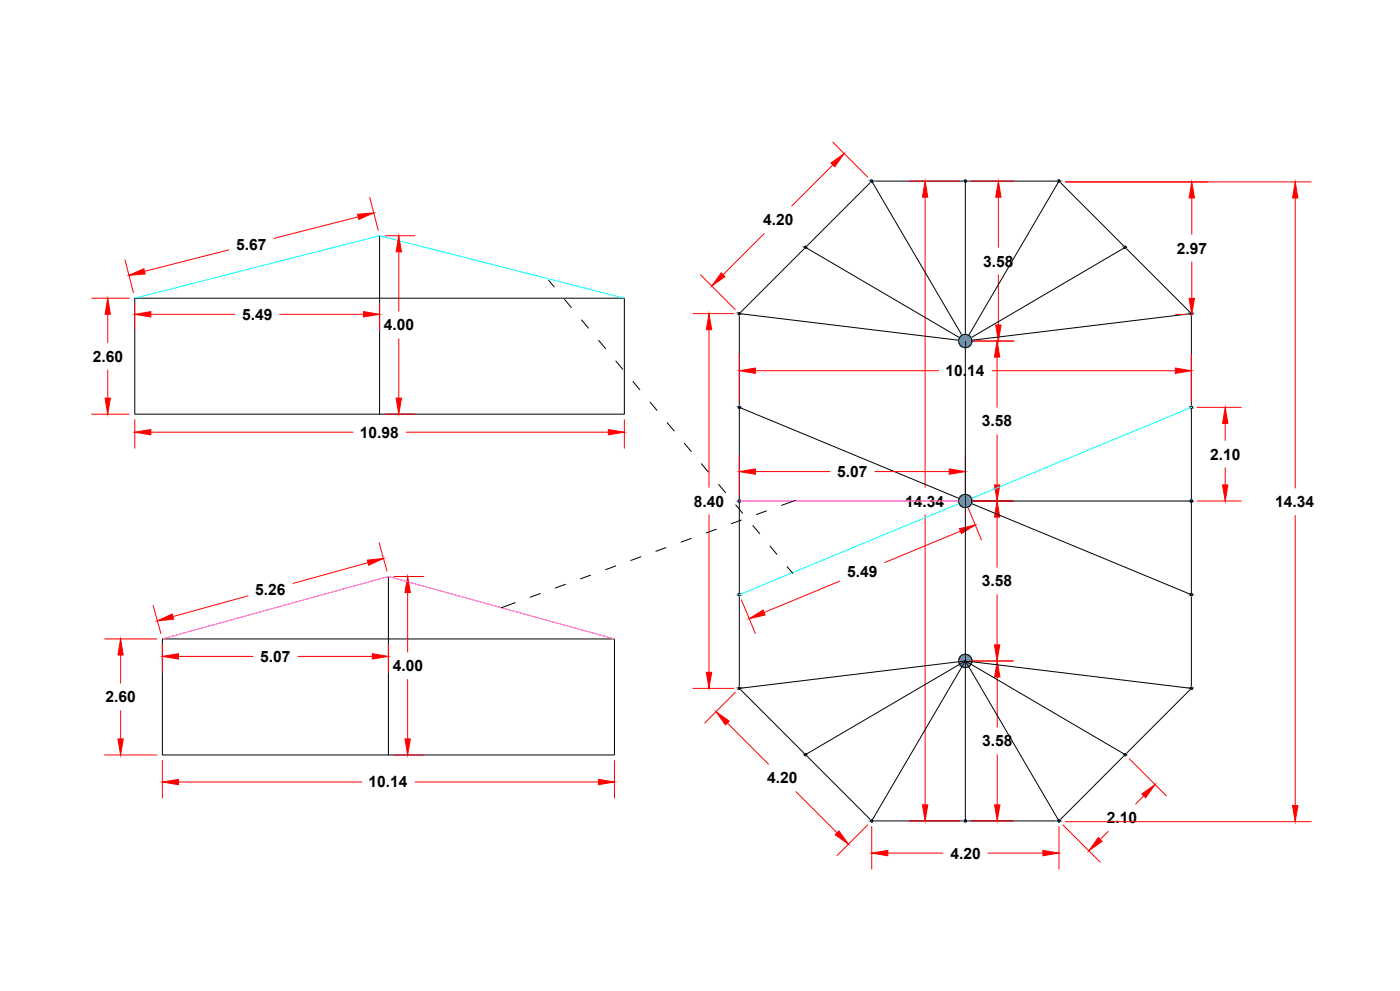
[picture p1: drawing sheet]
<svg xmlns="http://www.w3.org/2000/svg" width="1189mm" height="841mm" viewBox="0 0 1189 841" stroke-linecap="round" stroke-linejoin="round" font-family="sans-serif">
<defs><g id="words">
<g font-size="13.2">
<text x="648" y="191">4.20</text>
<text x="201" y="212">5.67</text>
<text x="999" y="215">2.97</text>
<text x="835" y="226">3.58</text>
<text x="206" y="271">5.49</text>
<text x="326" y="280">4.00</text>
<text x="79" y="307">2.60</text>
<text x="803" y="319">10.14</text>
<text x="834" y="362">3.58</text>
<text x="306" y="371">10.98</text>
<text x="1028" y="390">2.10</text>
<text x="711" y="405">5.07</text>
<text x="589" y="430">8.40</text>
<text x="769" y="430">14.34</text>
<text x="1083" y="430">14.34</text>
<text x="719" y="490">5.49</text>
<text x="834" y="498">3.58</text>
<text x="217" y="505">5.26</text>
<text x="221" y="562">5.07</text>
<text x="334" y="570">4.00</text>
<text x="90" y="596">2.60</text>
<text x="834" y="633">3.58</text>
<text x="652" y="665">4.20</text>
<text x="313" y="668">10.14</text>
<text x="940" y="699">2.10</text>
<text x="807" y="729">4.20</text>
</g>
</g></defs>
<!-- layer: 0 -->
<g fill="none" stroke="#000" stroke-width=".85">
<path d="M740 154l80 135-192-23M740 154h159M740 154l-112 112M820 154v135l-136-79M899 154l-79 135 135-79M899 154l113 112M322 200v151M466 238l5 6M114 253h416v98h-416zM479 254l6 7M494 271l6 7M628 266v318"/>
<path d="M1012 266v318M1012 266l-192 23v272l79 136M508 289l6 7M523 306l6 7M538 324l5 7M552 341l6 7M567 359l5 7M628 346l192 79M581 376l6 7M596 394l6 7M610 411l6 7M625 429l6 7"/>
<path d="M651 434l-9 3M675 425l-11 4M1012 425h-192l192 80M587 457l-9 3M608 449l-8 3M630 441l-9 3M639 446l6 7M544 473l-8 3M566 465l-9 3M654 463l6 7M330 489v152M480 496l-8 3"/>
<path d="M501 488l-8 3M523 480l-9 3M668 481l5 5M437 511l-11 5M459 504l-9 3M138 542h384v99h-384zM628 584l192-23-80 136M628 584l112 113M1012 584l-192-23 135 79M1012 584l-113 113M684 640l136-79v136M740 697h159"/>
<circle cx="740" cy="154" r="1"/>
<circle cx="820" cy="154" r="1"/>
<circle cx="899" cy="154" r="1"/>
<circle cx="684" cy="210" r="1"/>
<circle cx="955" cy="210" r="1"/>
<circle cx="628" cy="266" r="1"/>
<circle cx="1012" cy="266" r="1"/>
<circle cx="820" cy="289" r="6"/>
<circle cx="820" cy="289" r="1"/>
<circle cx="628" cy="346" r="1"/>
<circle cx="1012" cy="346" r="1"/>
<circle cx="628" cy="425" r="1"/>
<circle cx="820" cy="425" r="6"/>
<circle cx="820" cy="425" r="1"/>
<circle cx="1012" cy="425" r="1"/>
<circle cx="628" cy="505" r="1"/>
<circle cx="1012" cy="505" r="1"/>
<circle cx="820" cy="561" r="6"/>
<circle cx="628" cy="584" r="1"/>
<circle cx="1012" cy="584" r="1"/>
<circle cx="684" cy="640" r="1"/>
<circle cx="955" cy="640" r="1"/>
<circle cx="740" cy="697" r="1"/>
<circle cx="820" cy="697" r="1"/>
<circle cx="899" cy="697" r="1"/>
</g>
<g fill="none" stroke="#f00" stroke-width=".85">
<path d="M707 121l30 29M707 140l-35 35M772 154h43M824 154h37M905 154h209M314 167l7 28M786 167v247M848 167v43M1012 168v31M1100 168v246M304 184l-71 18M649 198l-35 35"/>
<path d="M194 212l-71 18M327 200h25M339 214v50M106 220l7 28M595 233l29 30M848 233v43M1012 222v31M78 253h32M114 258v22M322 258v22M91 267v24M128 267h71"/>
<path d="M237 267h72M588 266h35M602 280v134M998 267h10M339 287v51M824 289h37M91 314v24M628 301v40M641 315h156M842 315h156M847 303v43M1012 301v40"/>
<path d="M78 351h32M114 356v24M327 351h25M530 356v24M1016 346h38M1040 359v15M128 367h172M345 367h172M847 369v43M628 387v33M820 387v33M1040 397v15"/>
<path d="M641 400h64M743 400h63M602 437v134M786 437v246M822 430l11 28M824 425h36M847 439v42M1016 425h38M1100 438v246M816 451l-65 26M312 478l-63 17M322 461l7 24"/>
<path d="M335 489h25M713 493l-64 27M130 514l7 24M210 506l-63 17M346 503v50M630 509l11 29M847 505v42M89 542h44M102 556v24M138 547v24M152 557h63M253 557h63"/>
<path d="M330 547v24M346 577v50M824 561h36M847 575v42M588 584h35M624 588l-26 26M102 603v24M618 614l35 35M89 641h44M138 645v32M335 641h25M522 645v32"/>
<path d="M847 640v43M959 644l31 31M152 664h155M353 664h155M676 672l35 35M971 675l-7 7M772 697h43M824 697h36M905 697h209M737 700l-26 26M740 701v37M899 701v37"/>
<path d="M903 700l31 32M941 706l-7 6M754 724h47M839 724h47"/>
</g>
<g fill="#f00" stroke="#f00" stroke-width=".85">
<path d="M628 315l13-3v5z"/>
<path d="M998 312l14 3-14 2z"/>
<path d="M786 154l2 13h-5z"/>
<path d="M783 683h5l-2 14z"/>
<path d="M608 604l11 8-3 3z"/>
<path d="M709 708l3-3 8 11z"/>
<path d="M602 266l2 14h-4z"/>
<path d="M600 571h4l-2 13z"/>
<path d="M612 232l4 3-12 8z"/>
<path d="M706 138l11-8-8 12z"/>
<path d="M740 724l14-2v4z"/>
<path d="M886 722l13 2-13 2z"/>
<path d="M1038 412h5l-3 13z"/>
<path d="M1040 346l3 13h-5z"/>
<path d="M933 711l3 3-11 8z"/>
<path d="M970 674l11-8-8 11z"/>
<path d="M848 154l2 13h-4z"/>
<path d="M846 276h4l-2 13z"/>
<path d="M847 289l2 14h-5z"/>
<path d="M844 412h5l-2 13z"/>
<path d="M847 425l2 14h-5z"/>
<path d="M844 547h5l-2 14z"/>
<path d="M847 561l2 14h-4z"/>
<path d="M845 683h4l-2 14z"/>
<path d="M636 525l12-7 2 4z"/>
<path d="M815 449l13-3-12 7z"/>
<path d="M628 400l13-2v5z"/>
<path d="M806 398l14 2-14 3z"/>
<path d="M91 253l3 14h-5z"/>
<path d="M89 338h5l-3 13z"/>
<path d="M339 200l2 14h-5z"/>
<path d="M336 338h5l-2 13z"/>
<path d="M110 234l12-6 1 4z"/>
<path d="M304 182l13-1-12 5z"/>
<path d="M114 367l14-2v4z"/>
<path d="M517 365l13 2-13 2z"/>
<path d="M114 267l14-3v5z"/>
<path d="M309 264l13 3-13 2z"/>
<path d="M102 542l3 14h-5z"/>
<path d="M100 627h5l-3 14z"/>
<path d="M138 664l14-3v5z"/>
<path d="M508 661l14 3-14 2z"/>
<path d="M346 489l2 14h-4z"/>
<path d="M344 627h4l-2 14z"/>
<path d="M134 527l12-6 1 4z"/>
<path d="M312 475l14-1-13 6z"/>
<path d="M138 557l14-2v4z"/>
<path d="M316 555l14 2-14 2z"/>
<path d="M1012 154l2 14h-4z"/>
<path d="M1010 253h4l-2 14z"/>
<path d="M1100 154l2 14h-4z"/>
<path d="M1098 684h4l-2 13z"/>
</g>
<g fill="#7aafdf" stroke="#7aafdf" stroke-width=".85">
<path d="M627 265h1z"/>
<path d="M627 345h1z"/>
<path d="M627 424h1z"/>
<path d="M740 153h1z"/>
<path d="M740 155h1z"/>
<path d="M899 153h1z"/>
<path d="M899 155h1z"/>
<path d="M955 209h1z"/>
<path d="M955 211h1z"/>
<path d="M1011 265h1z"/>
<path d="M1011 267h1z"/>
<path d="M819 153h1z"/>
<path d="M740 696h1z"/>
<path d="M740 698h1z"/>
<path d="M899 696h1z"/>
<path d="M899 698h1z"/>
<path d="M955 640h1z"/>
<path d="M955 641h1z"/>
<path d="M1011 424h1z"/>
<path d="M1011 426h1z"/>
<path d="M819 696h1z"/>
<path d="M1011 345h1z"/>
<path d="M1011 347h1z"/>
<path d="M627 504h1z"/>
<path d="M627 583h1z"/>
<path d="M1011 583h1z"/>
<path d="M1011 585h1z"/>
<path d="M1011 504h1z"/>
<path d="M1011 506h1z"/>
<path d="M819 424h1z"/>
<path d="M819 289h1z"/>
<path d="M819 555h2z"/>
<path d="M818 566h4z"/>
<path d="M819 420h2z"/>
<path d="M818 430h4z"/>
<path d="M819 284h2z"/>
<path d="M818 295h4z"/>
<path d="M627 265h1zM627 265h1z"/>
<path d="M627 265l1 1zM627 266h1z"/>
<path d="M627 266h2zM627 266h2z"/>
<path d="M627 266h2zM627 266h2z"/>
<path d="M627 266h2zM627 266h2z"/>
<path d="M627 266h2zM627 266h2z"/>
<path d="M627 266h2zM627 266h2z"/>
<path d="M627 266h2zM627 266h2z"/>
<path d="M627 266h2zM627 266l2 1z"/>
<path d="M627 267h2zM627 267h1z"/>
<path d="M627 267h1zM627 267h1z"/>
<path d="M627 267h1zM627 267h1z"/>
<path d="M627 267h1zM627 267h1z"/>
<path d="M627 345h1zM627 345h1z"/>
<path d="M627 345h1zM627 345h1z"/>
<path d="M627 345h2zM627 345h2z"/>
<path d="M627 345h2zM627 345h2z"/>
<path d="M627 345h2zM627 345h2z"/>
<path d="M627 345l2 1zM627 345l2 1z"/>
<path d="M627 346h2zM627 346h2z"/>
<path d="M627 346h2zM627 346h2z"/>
<path d="M627 346h2zM627 346h2z"/>
<path d="M627 346h2zM627 346h1z"/>
<path d="M627 346h1zM627 346h1z"/>
<path d="M627 346h1zM627 346h1z"/>
<path d="M627 346h1zM627 346l1 1z"/>
<path d="M627 424h1zM627 424h1z"/>
<path d="M627 424l1 1zM627 424l1 1z"/>
<path d="M627 425h2zM627 425h2z"/>
<path d="M627 425h2zM627 425h2z"/>
<path d="M627 425h2zM627 425h2z"/>
<path d="M627 425h2zM627 425h2z"/>
<path d="M627 425h2zM627 425h2z"/>
<path d="M627 425h2zM627 425l2 1z"/>
<path d="M627 426h2zM627 426h2z"/>
<path d="M627 426h2zM627 426h1z"/>
<path d="M627 426h1zM627 426h1z"/>
<path d="M627 426h1zM627 426h1z"/>
<path d="M627 426h1zM627 426h1z"/>
<path d="M627 265h1zM627 265h1z"/>
<path d="M627 265l1 1zM627 266h1z"/>
<path d="M627 266h2zM627 266h2z"/>
<path d="M627 266h2zM627 266h2z"/>
<path d="M627 266h2zM627 266h2z"/>
<path d="M627 266h2zM627 266h2z"/>
<path d="M627 266h2zM627 266h2z"/>
<path d="M627 266h2zM627 266h2z"/>
<path d="M627 266h2zM627 266l2 1z"/>
<path d="M627 267h2zM627 267h1z"/>
<path d="M627 267h1zM627 267h1z"/>
<path d="M627 267h1zM627 267h1z"/>
<path d="M627 267h1zM627 267h1z"/>
<path d="M684 209h1zM683 209h2z"/>
<path d="M683 209h2zM683 209h2z"/>
<path d="M683 209h2zM683 209h2z"/>
<path d="M683 209l2 1zM683 209l2 1z"/>
<path d="M683 210h2zM683 210h2z"/>
<path d="M683 210h2zM683 210h2z"/>
<path d="M683 210h2zM683 210h2z"/>
<path d="M683 210h2zM683 210h2z"/>
<path d="M683 210h2zM683 210h2z"/>
<path d="M683 210h2zM683 210l2 1z"/>
<path d="M683 211h2zM683 211h2z"/>
<path d="M683 211h2zM683 211h1z"/>
<path d="M740 153h1zM740 153h1z"/>
<path d="M740 153h1zM740 153h1z"/>
<path d="M740 153h1zM740 153h1z"/>
<path d="M740 153h1zM740 153h1z"/>
<path d="M739 153h2zM739 153h2z"/>
<path d="M739 153l2 1zM739 153l2 1z"/>
<path d="M739 154h2zM739 154h2z"/>
<path d="M739 154h2zM739 154h2z"/>
<path d="M739 154h2zM739 154h2z"/>
<path d="M739 154h2zM739 154h2z"/>
<path d="M739 154h2zM739 154h2z"/>
<path d="M740 154h1zM740 154h1z"/>
<path d="M740 154h1zM740 154l1 1z"/>
<path d="M740 155h1zM740 155h1z"/>
<path d="M899 153h1zM899 153h1z"/>
<path d="M899 153h1zM899 153h1z"/>
<path d="M899 153h1zM899 153h1z"/>
<path d="M899 153h1zM899 153h1z"/>
<path d="M898 153h2zM898 153h2z"/>
<path d="M898 153l2 1zM898 153l2 1z"/>
<path d="M898 154h2zM898 154h2z"/>
<path d="M898 154h2zM898 154h2z"/>
<path d="M898 154h2zM898 154h2z"/>
<path d="M898 154h2zM898 154h2z"/>
<path d="M898 154h2zM898 154h2z"/>
<path d="M899 154h1zM899 154h1z"/>
<path d="M899 154h1zM899 154l1 1z"/>
<path d="M899 155h1zM899 155h1z"/>
<path d="M955 209h1zM955 209h1z"/>
<path d="M955 209h1zM955 209h1z"/>
<path d="M955 209h1zM955 209h1z"/>
<path d="M955 209h1zM955 209h1z"/>
<path d="M955 209l1 1zM955 209l1 1z"/>
<path d="M955 210h1zM955 210h1z"/>
<path d="M955 210h1zM955 210h1z"/>
<path d="M955 210h1zM955 210h1z"/>
<path d="M955 210h1zM955 210h1z"/>
<path d="M955 210h1zM955 210h1z"/>
<path d="M955 210h1zM955 210l1 1z"/>
<path d="M955 211h1zM955 211h1z"/>
<path d="M955 211h1zM955 211h1z"/>
<path d="M955 211h1zM955 211h1z"/>
<path d="M1011 265h1zM1011 265h1z"/>
<path d="M1011 265h1zM1011 265h1z"/>
<path d="M1011 265l1 1zM1011 266h1z"/>
<path d="M1011 266h2zM1011 266h2z"/>
<path d="M1011 266h2zM1011 266h2z"/>
<path d="M1011 266h2zM1011 266h2z"/>
<path d="M1011 266h2zM1011 266h2z"/>
<path d="M1011 266h2zM1011 266h2z"/>
<path d="M1011 266h2zM1011 266h2z"/>
<path d="M1011 266h2zM1011 266l2 1z"/>
<path d="M1011 267h2zM1011 267h1z"/>
<path d="M1011 267h1zM1011 267h1z"/>
<path d="M1011 267h1zM1011 267h1z"/>
<path d="M1011 267h1zM1011 267h1z"/>
<path d="M899 153h1zM899 153h1z"/>
<path d="M899 153h1zM899 153h1z"/>
<path d="M899 153h1zM899 153h1z"/>
<path d="M899 153h1zM899 153h1z"/>
<path d="M898 153h2zM898 153h2z"/>
<path d="M898 153l2 1zM898 153l2 1z"/>
<path d="M898 154h2zM898 154h2z"/>
<path d="M898 154h2zM898 154h2z"/>
<path d="M898 154h2zM898 154h2z"/>
<path d="M898 154h2zM898 154h2z"/>
<path d="M898 154h2zM898 154h2z"/>
<path d="M899 154h1zM899 154h1z"/>
<path d="M899 154h1zM899 154l1 1z"/>
<path d="M899 155h1zM899 155h1z"/>
<path d="M819 153h1zM819 153h1z"/>
<path d="M819 153h1zM819 153h1z"/>
<path d="M819 153h2zM819 153h2z"/>
<path d="M819 153h2zM819 153h2z"/>
<path d="M819 153l2 1zM819 153l2 1z"/>
<path d="M819 154h2zM819 154h2z"/>
<path d="M819 154h2zM819 154h2z"/>
<path d="M819 154h2zM819 154h2z"/>
<path d="M819 154h2zM819 154h2z"/>
<path d="M819 154h2zM819 154h1z"/>
<path d="M819 154h1zM819 154h1z"/>
<path d="M819 154h1zM819 154l1 1z"/>
<path d="M819 155h1zM819 155h1z"/>
<path d="M740 153h1zM740 153h1z"/>
<path d="M740 153h1zM740 153h1z"/>
<path d="M740 153h1zM740 153h1z"/>
<path d="M740 153h1zM740 153h1z"/>
<path d="M739 153h2zM739 153h2z"/>
<path d="M739 153l2 1zM739 153l2 1z"/>
<path d="M739 154h2zM739 154h2z"/>
<path d="M739 154h2zM739 154h2z"/>
<path d="M739 154h2zM739 154h2z"/>
<path d="M739 154h2zM739 154h2z"/>
<path d="M739 154h2zM739 154h2z"/>
<path d="M740 154h1zM740 154h1z"/>
<path d="M740 154h1zM740 154l1 1z"/>
<path d="M740 155h1zM740 155h1z"/>
<path d="M627 424h1zM627 424h1z"/>
<path d="M627 424l1 1zM627 424l1 1z"/>
<path d="M627 425h2zM627 425h2z"/>
<path d="M627 425h2zM627 425h2z"/>
<path d="M627 425h2zM627 425h2z"/>
<path d="M627 425h2zM627 425h2z"/>
<path d="M627 425h2zM627 425h2z"/>
<path d="M627 425h2zM627 425l2 1z"/>
<path d="M627 426h2zM627 426h2z"/>
<path d="M627 426h2zM627 426h1z"/>
<path d="M627 426h1zM627 426h1z"/>
<path d="M627 426h1zM627 426h1z"/>
<path d="M627 426h1zM627 426h1z"/>
<path d="M627 424h1zM627 424h1z"/>
<path d="M627 424l1 1zM627 424l1 1z"/>
<path d="M627 425h2zM627 425h2z"/>
<path d="M627 425h2zM627 425h2z"/>
<path d="M627 425h2zM627 425h2z"/>
<path d="M627 425h2zM627 425h2z"/>
<path d="M627 425h2zM627 425h2z"/>
<path d="M627 425h2zM627 425l2 1z"/>
<path d="M627 426h2zM627 426h2z"/>
<path d="M627 426h2zM627 426h1z"/>
<path d="M627 426h1zM627 426h1z"/>
<path d="M627 426h1zM627 426h1z"/>
<path d="M627 426h1zM627 426h1z"/>
<path d="M684 640h1zM683 640h2z"/>
<path d="M683 640h2zM683 640h2z"/>
<path d="M683 640h2zM683 640h2z"/>
<path d="M683 640h2zM683 640h2z"/>
<path d="M683 640h2zM683 640h2z"/>
<path d="M683 640h2zM683 640h2z"/>
<path d="M683 640h2zM683 640l2 1z"/>
<path d="M683 641h2zM683 641h2z"/>
<path d="M683 641h2zM683 641h2z"/>
<path d="M683 641h2zM683 641h2z"/>
<path d="M683 641h2zM683 641h2z"/>
<path d="M683 641h2zM683 641h1z"/>
<path d="M740 696h1zM740 696h1z"/>
<path d="M740 696h1zM740 696h1z"/>
<path d="M740 696h1zM740 696h1z"/>
<path d="M740 696h1zM740 696h1z"/>
<path d="M739 696h2zM739 696h2z"/>
<path d="M739 696h2zM739 696h2z"/>
<path d="M739 696l2 1zM739 696l2 1z"/>
<path d="M739 697h2zM739 697h2z"/>
<path d="M739 697h2zM739 697h2z"/>
<path d="M739 697h2zM739 697h2z"/>
<path d="M739 697h2zM739 697h2z"/>
<path d="M740 697h1zM740 697h1z"/>
<path d="M740 697h1zM740 697h1z"/>
<path d="M740 697h1zM740 697l1 1z"/>
<path d="M899 696h1zM899 696h1z"/>
<path d="M899 696h1zM899 696h1z"/>
<path d="M899 696h1zM899 696h1z"/>
<path d="M899 696h1zM899 696h1z"/>
<path d="M898 696h2zM898 696h2z"/>
<path d="M898 696h2zM898 696h2z"/>
<path d="M898 696l2 1zM898 696l2 1z"/>
<path d="M898 697h2zM898 697h2z"/>
<path d="M898 697h2zM898 697h2z"/>
<path d="M898 697h2zM898 697h2z"/>
<path d="M898 697h2zM898 697h2z"/>
<path d="M899 697h1zM899 697h1z"/>
<path d="M899 697h1zM899 697h1z"/>
<path d="M899 697h1zM899 697l1 1z"/>
<path d="M955 640h1zM955 640h1z"/>
<path d="M955 640h1zM955 640h1z"/>
<path d="M955 640h1zM955 640h1z"/>
<path d="M955 640h1zM955 640h1z"/>
<path d="M955 640h1zM955 640h1z"/>
<path d="M955 640h1zM955 640h1z"/>
<path d="M955 640h1zM955 640h1z"/>
<path d="M955 640h1zM955 640l1 1z"/>
<path d="M955 641h1zM955 641h1z"/>
<path d="M955 641h1zM955 641h1z"/>
<path d="M955 641h1zM955 641h1z"/>
<path d="M955 641h1zM955 641h1z"/>
<path d="M955 641h1zM955 641h1z"/>
<path d="M955 641h1zM955 641h1z"/>
<path d="M1011 424h1zM1011 424h1z"/>
<path d="M1011 424h1zM1011 424h1z"/>
<path d="M1011 424l1 1zM1011 424l1 1z"/>
<path d="M1011 425h2zM1011 425h2z"/>
<path d="M1011 425h2zM1011 425h2z"/>
<path d="M1011 425h2zM1011 425h2z"/>
<path d="M1011 425h2zM1011 425h2z"/>
<path d="M1011 425h2zM1011 425h2z"/>
<path d="M1011 425h2zM1011 425l2 1z"/>
<path d="M1011 426h2zM1011 426h2z"/>
<path d="M1011 426h2zM1011 426h1z"/>
<path d="M1011 426h1zM1011 426h1z"/>
<path d="M1011 426h1zM1011 426h1z"/>
<path d="M1011 426h1zM1011 426h1z"/>
<path d="M899 696h1zM899 696h1z"/>
<path d="M899 696h1zM899 696h1z"/>
<path d="M899 696h1zM899 696h1z"/>
<path d="M899 696h1zM899 696h1z"/>
<path d="M898 696h2zM898 696h2z"/>
<path d="M898 696h2zM898 696h2z"/>
<path d="M898 696l2 1zM898 696l2 1z"/>
<path d="M898 697h2zM898 697h2z"/>
<path d="M898 697h2zM898 697h2z"/>
<path d="M898 697h2zM898 697h2z"/>
<path d="M898 697h2zM898 697h2z"/>
<path d="M899 697h1zM899 697h1z"/>
<path d="M899 697h1zM899 697h1z"/>
<path d="M899 697h1zM899 697l1 1z"/>
<path d="M819 696h1zM819 696h1z"/>
<path d="M819 696h1zM819 696h1z"/>
<path d="M819 696h2zM819 696h2z"/>
<path d="M819 696h2zM819 696h2z"/>
<path d="M819 696h2zM819 696h2z"/>
<path d="M819 696l2 1zM819 696l2 1z"/>
<path d="M819 697h2zM819 697h2z"/>
<path d="M819 697h2zM819 697h2z"/>
<path d="M819 697h2zM819 697h2z"/>
<path d="M819 697h2zM819 697h1z"/>
<path d="M819 697h1zM819 697h1z"/>
<path d="M819 697h1zM819 697h1z"/>
<path d="M819 697h1zM819 697l1 1z"/>
<path d="M740 696h1zM740 696h1z"/>
<path d="M740 696h1zM740 696h1z"/>
<path d="M740 696h1zM740 696h1z"/>
<path d="M740 696h1zM740 696h1z"/>
<path d="M739 696h2zM739 696h2z"/>
<path d="M739 696h2zM739 696h2z"/>
<path d="M739 696l2 1zM739 696l2 1z"/>
<path d="M739 697h2zM739 697h2z"/>
<path d="M739 697h2zM739 697h2z"/>
<path d="M739 697h2zM739 697h2z"/>
<path d="M739 697h2zM739 697h2z"/>
<path d="M740 697h1zM740 697h1z"/>
<path d="M740 697h1zM740 697h1z"/>
<path d="M740 697h1zM740 697l1 1z"/>
<path d="M1011 265h1zM1011 265h1z"/>
<path d="M1011 265h1zM1011 265h1z"/>
<path d="M1011 265l1 1zM1011 266h1z"/>
<path d="M1011 266h2zM1011 266h2z"/>
<path d="M1011 266h2zM1011 266h2z"/>
<path d="M1011 266h2zM1011 266h2z"/>
<path d="M1011 266h2zM1011 266h2z"/>
<path d="M1011 266h2zM1011 266h2z"/>
<path d="M1011 266h2zM1011 266h2z"/>
<path d="M1011 266h2zM1011 266l2 1z"/>
<path d="M1011 267h2zM1011 267h1z"/>
<path d="M1011 267h1zM1011 267h1z"/>
<path d="M1011 267h1zM1011 267h1z"/>
<path d="M1011 267h1zM1011 267h1z"/>
<path d="M1011 345h1zM1011 345h1z"/>
<path d="M1011 345h1zM1011 345h1z"/>
<path d="M1011 345h1zM1011 345h1z"/>
<path d="M1011 345h2zM1011 345h2z"/>
<path d="M1011 345h2zM1011 345h2z"/>
<path d="M1011 345h2zM1011 345h2z"/>
<path d="M1011 345l2 1zM1011 345l2 1z"/>
<path d="M1011 346h2zM1011 346h2z"/>
<path d="M1011 346h2zM1011 346h2z"/>
<path d="M1011 346h2zM1011 346h2z"/>
<path d="M1011 346h2zM1011 346h1z"/>
<path d="M1011 346h1zM1011 346h1z"/>
<path d="M1011 346h1zM1011 346h1z"/>
<path d="M1011 346h1zM1011 346l1 1z"/>
<path d="M1011 424h1zM1011 424h1z"/>
<path d="M1011 424h1zM1011 424h1z"/>
<path d="M1011 424l1 1zM1011 424l1 1z"/>
<path d="M1011 425h2zM1011 425h2z"/>
<path d="M1011 425h2zM1011 425h2z"/>
<path d="M1011 425h2zM1011 425h2z"/>
<path d="M1011 425h2zM1011 425h2z"/>
<path d="M1011 425h2zM1011 425h2z"/>
<path d="M1011 425h2zM1011 425l2 1z"/>
<path d="M1011 426h2zM1011 426h2z"/>
<path d="M1011 426h2zM1011 426h1z"/>
<path d="M1011 426h1zM1011 426h1z"/>
<path d="M1011 426h1zM1011 426h1z"/>
<path d="M1011 426h1zM1011 426h1z"/>
<path d="M1011 265h1zM1011 265h1z"/>
<path d="M1011 265h1zM1011 265h1z"/>
<path d="M1011 265l1 1zM1011 266h1z"/>
<path d="M1011 266h2zM1011 266h2z"/>
<path d="M1011 266h2zM1011 266h2z"/>
<path d="M1011 266h2zM1011 266h2z"/>
<path d="M1011 266h2zM1011 266h2z"/>
<path d="M1011 266h2zM1011 266h2z"/>
<path d="M1011 266h2zM1011 266h2z"/>
<path d="M1011 266h2zM1011 266l2 1z"/>
<path d="M1011 267h2zM1011 267h1z"/>
<path d="M1011 267h1zM1011 267h1z"/>
<path d="M1011 267h1zM1011 267h1z"/>
<path d="M1011 267h1zM1011 267h1z"/>
<path d="M627 504h1zM627 504h1z"/>
<path d="M627 504h1zM627 504h1z"/>
<path d="M627 504h2zM627 504h2z"/>
<path d="M627 504h2zM627 504h2z"/>
<path d="M627 504l2 1zM627 504l2 1z"/>
<path d="M627 505h2zM627 505h2z"/>
<path d="M627 505h2zM627 505h2z"/>
<path d="M627 505h2zM627 505h2z"/>
<path d="M627 505h2zM627 505h2z"/>
<path d="M627 505h2zM627 505h1z"/>
<path d="M627 505h1zM627 505h1z"/>
<path d="M627 505h1zM627 505l1 1z"/>
<path d="M627 506h1zM627 506h1z"/>
<path d="M627 583h1zM627 583h1z"/>
<path d="M627 583l1 1zM627 584h1z"/>
<path d="M627 584h2zM627 584h2z"/>
<path d="M627 584h2zM627 584h2z"/>
<path d="M627 584h2zM627 584h2z"/>
<path d="M627 584h2zM627 584h2z"/>
<path d="M627 584h2zM627 584h2z"/>
<path d="M627 584h2zM627 584l2 1z"/>
<path d="M627 585h2zM627 585h2z"/>
<path d="M627 585h2zM627 585h1z"/>
<path d="M627 585h1zM627 585h1z"/>
<path d="M627 585h1zM627 585h1z"/>
<path d="M627 585h1zM627 585h1z"/>
<path d="M627 583h1zM627 583h1z"/>
<path d="M627 583l1 1zM627 584h1z"/>
<path d="M627 584h2zM627 584h2z"/>
<path d="M627 584h2zM627 584h2z"/>
<path d="M627 584h2zM627 584h2z"/>
<path d="M627 584h2zM627 584h2z"/>
<path d="M627 584h2zM627 584h2z"/>
<path d="M627 584h2zM627 584l2 1z"/>
<path d="M627 585h2zM627 585h2z"/>
<path d="M627 585h2zM627 585h1z"/>
<path d="M627 585h1zM627 585h1z"/>
<path d="M627 585h1zM627 585h1z"/>
<path d="M627 585h1zM627 585h1z"/>
<path d="M627 583h1zM627 583h1z"/>
<path d="M627 583l1 1zM627 584h1z"/>
<path d="M627 584h2zM627 584h2z"/>
<path d="M627 584h2zM627 584h2z"/>
<path d="M627 584h2zM627 584h2z"/>
<path d="M627 584h2zM627 584h2z"/>
<path d="M627 584h2zM627 584h2z"/>
<path d="M627 584h2zM627 584l2 1z"/>
<path d="M627 585h2zM627 585h2z"/>
<path d="M627 585h2zM627 585h1z"/>
<path d="M627 585h1zM627 585h1z"/>
<path d="M627 585h1zM627 585h1z"/>
<path d="M627 585h1zM627 585h1z"/>
<path d="M1011 583h1zM1011 583h1z"/>
<path d="M1011 583h1zM1011 583h1z"/>
<path d="M1011 583l1 1zM1011 584h1z"/>
<path d="M1011 584h2zM1011 584h2z"/>
<path d="M1011 584h2zM1011 584h2z"/>
<path d="M1011 584h2zM1011 584h2z"/>
<path d="M1011 584h2zM1011 584h2z"/>
<path d="M1011 584h2zM1011 584h2z"/>
<path d="M1011 584h2zM1011 584l2 1z"/>
<path d="M1011 585h2zM1011 585h2z"/>
<path d="M1011 585h2zM1011 585h1z"/>
<path d="M1011 585h1zM1011 585h1z"/>
<path d="M1011 585h1zM1011 585h1z"/>
<path d="M1011 585h1zM1011 585h1z"/>
<path d="M1011 504h1zM1011 504h1z"/>
<path d="M1011 504h1zM1011 504h1z"/>
<path d="M1011 504h1zM1011 504h1z"/>
<path d="M1011 504h2zM1011 504h2z"/>
<path d="M1011 504h2zM1011 504h2z"/>
<path d="M1011 504l2 1zM1011 504l2 1z"/>
<path d="M1011 505h2zM1011 505h2z"/>
<path d="M1011 505h2zM1011 505h2z"/>
<path d="M1011 505h2zM1011 505h2z"/>
<path d="M1011 505h2zM1011 505h2z"/>
<path d="M1011 505h2zM1011 505h1z"/>
<path d="M1011 505h1zM1011 505h1z"/>
<path d="M1011 505h1zM1011 505l1 1z"/>
<path d="M1011 506h1zM1011 506h1z"/>
<path d="M1011 583h1zM1011 583h1z"/>
<path d="M1011 583h1zM1011 583h1z"/>
<path d="M1011 583l1 1zM1011 584h1z"/>
<path d="M1011 584h2zM1011 584h2z"/>
<path d="M1011 584h2zM1011 584h2z"/>
<path d="M1011 584h2zM1011 584h2z"/>
<path d="M1011 584h2zM1011 584h2z"/>
<path d="M1011 584h2zM1011 584h2z"/>
<path d="M1011 584h2zM1011 584l2 1z"/>
<path d="M1011 585h2zM1011 585h2z"/>
<path d="M1011 585h2zM1011 585h1z"/>
<path d="M1011 585h1zM1011 585h1z"/>
<path d="M1011 585h1zM1011 585h1z"/>
<path d="M1011 585h1zM1011 585h1z"/>
<path d="M819 424h1zM819 424h1z"/>
<path d="M819 424l1 1zM819 424l1 1z"/>
<path d="M819 425h2zM819 425h2z"/>
<path d="M819 425h2zM819 425h2z"/>
<path d="M819 425h2zM819 425h2z"/>
<path d="M819 425h2zM819 425h2z"/>
<path d="M819 425h2zM819 425h2z"/>
<path d="M819 425h2zM819 425l2 1z"/>
<path d="M819 426h2zM819 426h2z"/>
<path d="M819 426h2zM819 426h1z"/>
<path d="M819 426h1zM819 426h1z"/>
<path d="M819 426h1zM819 426h1z"/>
<path d="M819 426h1zM819 426h1z"/>
<path d="M819 424h1zM819 424h1z"/>
<path d="M819 424l1 1zM819 424l1 1z"/>
<path d="M819 425h2zM819 425h2z"/>
<path d="M819 425h2zM819 425h2z"/>
<path d="M819 425h2zM819 425h2z"/>
<path d="M819 425h2zM819 425h2z"/>
<path d="M819 425h2zM819 425h2z"/>
<path d="M819 425h2zM819 425l2 1z"/>
<path d="M819 426h2zM819 426h2z"/>
<path d="M819 426h2zM819 426h1z"/>
<path d="M819 426h1zM819 426h1z"/>
<path d="M819 426h1zM819 426h1z"/>
<path d="M819 426h1zM819 426h1z"/>
<path d="M819 424h1zM819 424h1z"/>
<path d="M819 424l1 1zM819 424l1 1z"/>
<path d="M819 425h2zM819 425h2z"/>
<path d="M819 425h2zM819 425h2z"/>
<path d="M819 425h2zM819 425h2z"/>
<path d="M819 425h2zM819 425h2z"/>
<path d="M819 425h2zM819 425h2z"/>
<path d="M819 425h2zM819 425l2 1z"/>
<path d="M819 426h2zM819 426h2z"/>
<path d="M819 426h2zM819 426h1z"/>
<path d="M819 426h1zM819 426h1z"/>
<path d="M819 426h1zM819 426h1z"/>
<path d="M819 426h1zM819 426h1z"/>
<path d="M819 289h1zM819 289h1z"/>
<path d="M819 289h1zM819 289h1z"/>
<path d="M819 289h2zM819 289h2z"/>
<path d="M819 289h2zM819 289h2z"/>
<path d="M819 289h2zM819 289h2z"/>
<path d="M819 289h2zM819 289h2z"/>
<path d="M819 289l2 1zM819 289l2 1z"/>
<path d="M819 290h2zM819 290h2z"/>
<path d="M819 290h2zM819 290h2z"/>
<path d="M819 290h2zM819 290h1z"/>
<path d="M819 290h1zM819 290h1z"/>
<path d="M819 290h1zM819 290h1z"/>
<path d="M819 290h1zM819 290h1z"/>
<path d="M819 289h1zM819 289h1z"/>
<path d="M819 289h1zM819 289h1z"/>
<path d="M819 289h2zM819 289h2z"/>
<path d="M819 289h2zM819 289h2z"/>
<path d="M819 289h2zM819 289h2z"/>
<path d="M819 289h2zM819 289h2z"/>
<path d="M819 289l2 1zM819 289l2 1z"/>
<path d="M819 290h2zM819 290h2z"/>
<path d="M819 290h2zM819 290h2z"/>
<path d="M819 290h2zM819 290h1z"/>
<path d="M819 290h1zM819 290h1z"/>
<path d="M819 290h1zM819 290h1z"/>
<path d="M819 290h1zM819 290h1z"/>
<path d="M819 289h1zM819 289h1z"/>
<path d="M819 289h1zM819 289h1z"/>
<path d="M819 289h2zM819 289h2z"/>
<path d="M819 289h2zM819 289h2z"/>
<path d="M819 289h2zM819 289h2z"/>
<path d="M819 289h2zM819 289h2z"/>
<path d="M819 289l2 1zM819 289l2 1z"/>
<path d="M819 290h2zM819 290h2z"/>
<path d="M819 290h2zM819 290h2z"/>
<path d="M819 290h2zM819 290h1z"/>
<path d="M819 290h1zM819 290h1z"/>
<path d="M819 290h1zM819 290h1z"/>
<path d="M819 290h1zM819 290h1z"/>
<path d="M819 555l3 1zM818 556h4z"/>
<path d="M818 556h5zM817 556h6z"/>
<path d="M817 556l6 1v-1zM816 557l1-1 6 1z"/>
<path d="M816 557h8h-1zM816 557h8h-8z"/>
<path d="M816 557l9 1-1-1zM816 557l9 1h-10z"/>
<path d="M815 558l10 1v-1zM815 558l10 1h-10z"/>
<path d="M815 559l10 1v-1zM815 559l10 1h-11z"/>
<path d="M814 560l11 1v-1zM814 560l11 1h-11z"/>
<path d="M814 561l11 1v-1zM814 561l11 1h-11z"/>
<path d="M814 562l11 1v-1zM814 562l11 1h-10z"/>
<path d="M815 563l10 1v-1zM815 563l10 1h-10z"/>
<path d="M815 564h9h1zM815 564h9h-8z"/>
<path d="M816 564l7 1 1-1zM816 564l7 1h-7z"/>
<path d="M816 565l7 1v-1zM816 565l7 1h-6z"/>
<path d="M817 566h6zM817 566h5z"/>
<path d="M818 566h3zM819 566h2z"/>
<path d="M819 555l3 1zM818 556h4z"/>
<path d="M818 556h5zM817 556h6z"/>
<path d="M817 556l6 1v-1zM816 557l1-1 6 1z"/>
<path d="M816 557h8h-1zM816 557h8h-8z"/>
<path d="M816 557l9 1-1-1zM816 557l9 1h-10z"/>
<path d="M815 558l10 1v-1zM815 558l10 1h-10z"/>
<path d="M815 559l10 1v-1zM815 559l10 1h-11z"/>
<path d="M814 560l11 1v-1zM814 560l11 1h-11z"/>
<path d="M814 561l11 1v-1zM814 561l11 1h-11z"/>
<path d="M814 562l11 1v-1zM814 562l11 1h-10z"/>
<path d="M815 563l10 1v-1zM815 563l10 1h-10z"/>
<path d="M815 564h9h1zM815 564h9h-8z"/>
<path d="M816 564l7 1 1-1zM816 564l7 1h-7z"/>
<path d="M816 565l7 1v-1zM816 565l7 1h-6z"/>
<path d="M817 566h6zM817 566h5z"/>
<path d="M818 566h3zM819 566h2z"/>
<path d="M819 555l3 1zM818 556h4z"/>
<path d="M818 556h5zM817 556h6z"/>
<path d="M817 556l6 1v-1zM816 557l1-1 6 1z"/>
<path d="M816 557h8h-1zM816 557h8h-8z"/>
<path d="M816 557l9 1-1-1zM816 557l9 1h-10z"/>
<path d="M815 558l10 1v-1zM815 558l10 1h-10z"/>
<path d="M815 559l10 1v-1zM815 559l10 1h-11z"/>
<path d="M814 560l11 1v-1zM814 560l11 1h-11z"/>
<path d="M814 561l11 1v-1zM814 561l11 1h-11z"/>
<path d="M814 562l11 1v-1zM814 562l11 1h-10z"/>
<path d="M815 563l10 1v-1zM815 563l10 1h-10z"/>
<path d="M815 564h9h1zM815 564h9h-8z"/>
<path d="M816 564l7 1 1-1zM816 564l7 1h-7z"/>
<path d="M816 565l7 1v-1zM816 565l7 1h-6z"/>
<path d="M817 566h6zM817 566h5z"/>
<path d="M818 566h3zM819 566h2z"/>
<path d="M819 420h3zM818 420h4z"/>
<path d="M818 420h5zM817 420h6z"/>
<path d="M817 420l6 1v-1zM816 421l1-1 6 1z"/>
<path d="M816 421l8 1-1-1zM816 421l8 1h-8z"/>
<path d="M816 422h9h-1zM816 422h9h-10z"/>
<path d="M815 422l10 1v-1zM815 422l10 1h-10z"/>
<path d="M815 423l10 1v-1zM815 423l10 1h-11z"/>
<path d="M814 424l11 1v-1zM814 424l11 1h-11z"/>
<path d="M814 425l11 1v-1zM814 425l11 1h-11z"/>
<path d="M814 426l11 1v-1zM814 426l11 1h-10z"/>
<path d="M815 427l10 1v-1zM815 427l10 1h-10z"/>
<path d="M815 428l9 1 1-1zM815 428l9 1h-8z"/>
<path d="M816 429h7h1zM816 429h7h-7z"/>
<path d="M816 429l7 1v-1zM816 429l7 1h-6z"/>
<path d="M817 430h6zM817 430h5z"/>
<path d="M818 430l3 1zM819 431h2z"/>
<path d="M819 420h3zM818 420h4z"/>
<path d="M818 420h5zM817 420h6z"/>
<path d="M817 420l6 1v-1zM816 421l1-1 6 1z"/>
<path d="M816 421l8 1-1-1zM816 421l8 1h-8z"/>
<path d="M816 422h9h-1zM816 422h9h-10z"/>
<path d="M815 422l10 1v-1zM815 422l10 1h-10z"/>
<path d="M815 423l10 1v-1zM815 423l10 1h-11z"/>
<path d="M814 424l11 1v-1zM814 424l11 1h-11z"/>
<path d="M814 425l11 1v-1zM814 425l11 1h-11z"/>
<path d="M814 426l11 1v-1zM814 426l11 1h-10z"/>
<path d="M815 427l10 1v-1zM815 427l10 1h-10z"/>
<path d="M815 428l9 1 1-1zM815 428l9 1h-8z"/>
<path d="M816 429h7h1zM816 429h7h-7z"/>
<path d="M816 429l7 1v-1zM816 429l7 1h-6z"/>
<path d="M817 430h6zM817 430h5z"/>
<path d="M818 430l3 1zM819 431h2z"/>
<path d="M819 420h3zM818 420h4z"/>
<path d="M818 420h5zM817 420h6z"/>
<path d="M817 420l6 1v-1zM816 421l1-1 6 1z"/>
<path d="M816 421l8 1-1-1zM816 421l8 1h-8z"/>
<path d="M816 422h9h-1zM816 422h9h-10z"/>
<path d="M815 422l10 1v-1zM815 422l10 1h-10z"/>
<path d="M815 423l10 1v-1zM815 423l10 1h-11z"/>
<path d="M814 424l11 1v-1zM814 424l11 1h-11z"/>
<path d="M814 425l11 1v-1zM814 425l11 1h-11z"/>
<path d="M814 426l11 1v-1zM814 426l11 1h-10z"/>
<path d="M815 427l10 1v-1zM815 427l10 1h-10z"/>
<path d="M815 428l9 1 1-1zM815 428l9 1h-8z"/>
<path d="M816 429h7h1zM816 429h7h-7z"/>
<path d="M816 429l7 1v-1zM816 429l7 1h-6z"/>
<path d="M817 430h6zM817 430h5z"/>
<path d="M818 430l3 1zM819 431h2z"/>
<path d="M819 284h3zM818 284h4z"/>
<path d="M818 284l5 1zM817 285h6z"/>
<path d="M817 285h6zM816 285h1h6z"/>
<path d="M816 285l8 1-1-1zM816 285l8 1h-8z"/>
<path d="M816 286l9 1-1-1zM816 286l9 1h-10z"/>
<path d="M815 287l10 1v-1zM815 287l10 1h-10z"/>
<path d="M815 288l10 1v-1zM815 288l10 1h-11z"/>
<path d="M814 289h11zM814 289h11h-11z"/>
<path d="M814 289l11 1v-1zM814 289l11 1h-11z"/>
<path d="M814 290l11 1v-1zM814 290l11 1h-10z"/>
<path d="M815 291l10 1v-1zM815 291l10 1h-10z"/>
<path d="M815 292l9 1 1-1zM815 292l9 1h-8z"/>
<path d="M816 293l7 1 1-1zM816 293l7 1h-7z"/>
<path d="M816 294h7zM816 294h7h-6z"/>
<path d="M817 294h6zM817 294l5 1z"/>
<path d="M818 295h3zM819 295h2z"/>
<path d="M819 284h3zM818 284h4z"/>
<path d="M818 284l5 1zM817 285h6z"/>
<path d="M817 285h6zM816 285h1h6z"/>
<path d="M816 285l8 1-1-1zM816 285l8 1h-8z"/>
<path d="M816 286l9 1-1-1zM816 286l9 1h-10z"/>
<path d="M815 287l10 1v-1zM815 287l10 1h-10z"/>
<path d="M815 288l10 1v-1zM815 288l10 1h-11z"/>
<path d="M814 289h11zM814 289h11h-11z"/>
<path d="M814 289l11 1v-1zM814 289l11 1h-11z"/>
<path d="M814 290l11 1v-1zM814 290l11 1h-10z"/>
<path d="M815 291l10 1v-1zM815 291l10 1h-10z"/>
<path d="M815 292l9 1 1-1zM815 292l9 1h-8z"/>
<path d="M816 293l7 1 1-1zM816 293l7 1h-7z"/>
<path d="M816 294h7zM816 294h7h-6z"/>
<path d="M817 294h6zM817 294l5 1z"/>
<path d="M818 295h3zM819 295h2z"/>
<path d="M819 284h3zM818 284h4z"/>
<path d="M818 284l5 1zM817 285h6z"/>
<path d="M817 285h6zM816 285h1h6z"/>
<path d="M816 285l8 1-1-1zM816 285l8 1h-8z"/>
<path d="M816 286l9 1-1-1zM816 286l9 1h-10z"/>
<path d="M815 287l10 1v-1zM815 287l10 1h-10z"/>
<path d="M815 288l10 1v-1zM815 288l10 1h-11z"/>
<path d="M814 289h11zM814 289h11h-11z"/>
<path d="M814 289l11 1v-1zM814 289l11 1h-11z"/>
<path d="M814 290l11 1v-1zM814 290l11 1h-10z"/>
<path d="M815 291l10 1v-1zM815 291l10 1h-10z"/>
<path d="M815 292l9 1 1-1zM815 292l9 1h-8z"/>
<path d="M816 293l7 1 1-1zM816 293l7 1h-7z"/>
<path d="M816 294h7zM816 294h7h-6z"/>
<path d="M817 294h6zM817 294l5 1z"/>
<path d="M818 295h3zM819 295h2z"/>
</g>
<path d="M114 253l208-53 208 53M1012 346l-384 159" fill="none" stroke="#0ff" stroke-width=".85"/>
<path d="M628 425h192M138 542l192-53 192 53" fill="none" stroke="#f0f" stroke-width=".85"/>
<use href="#words"/>
</svg>
